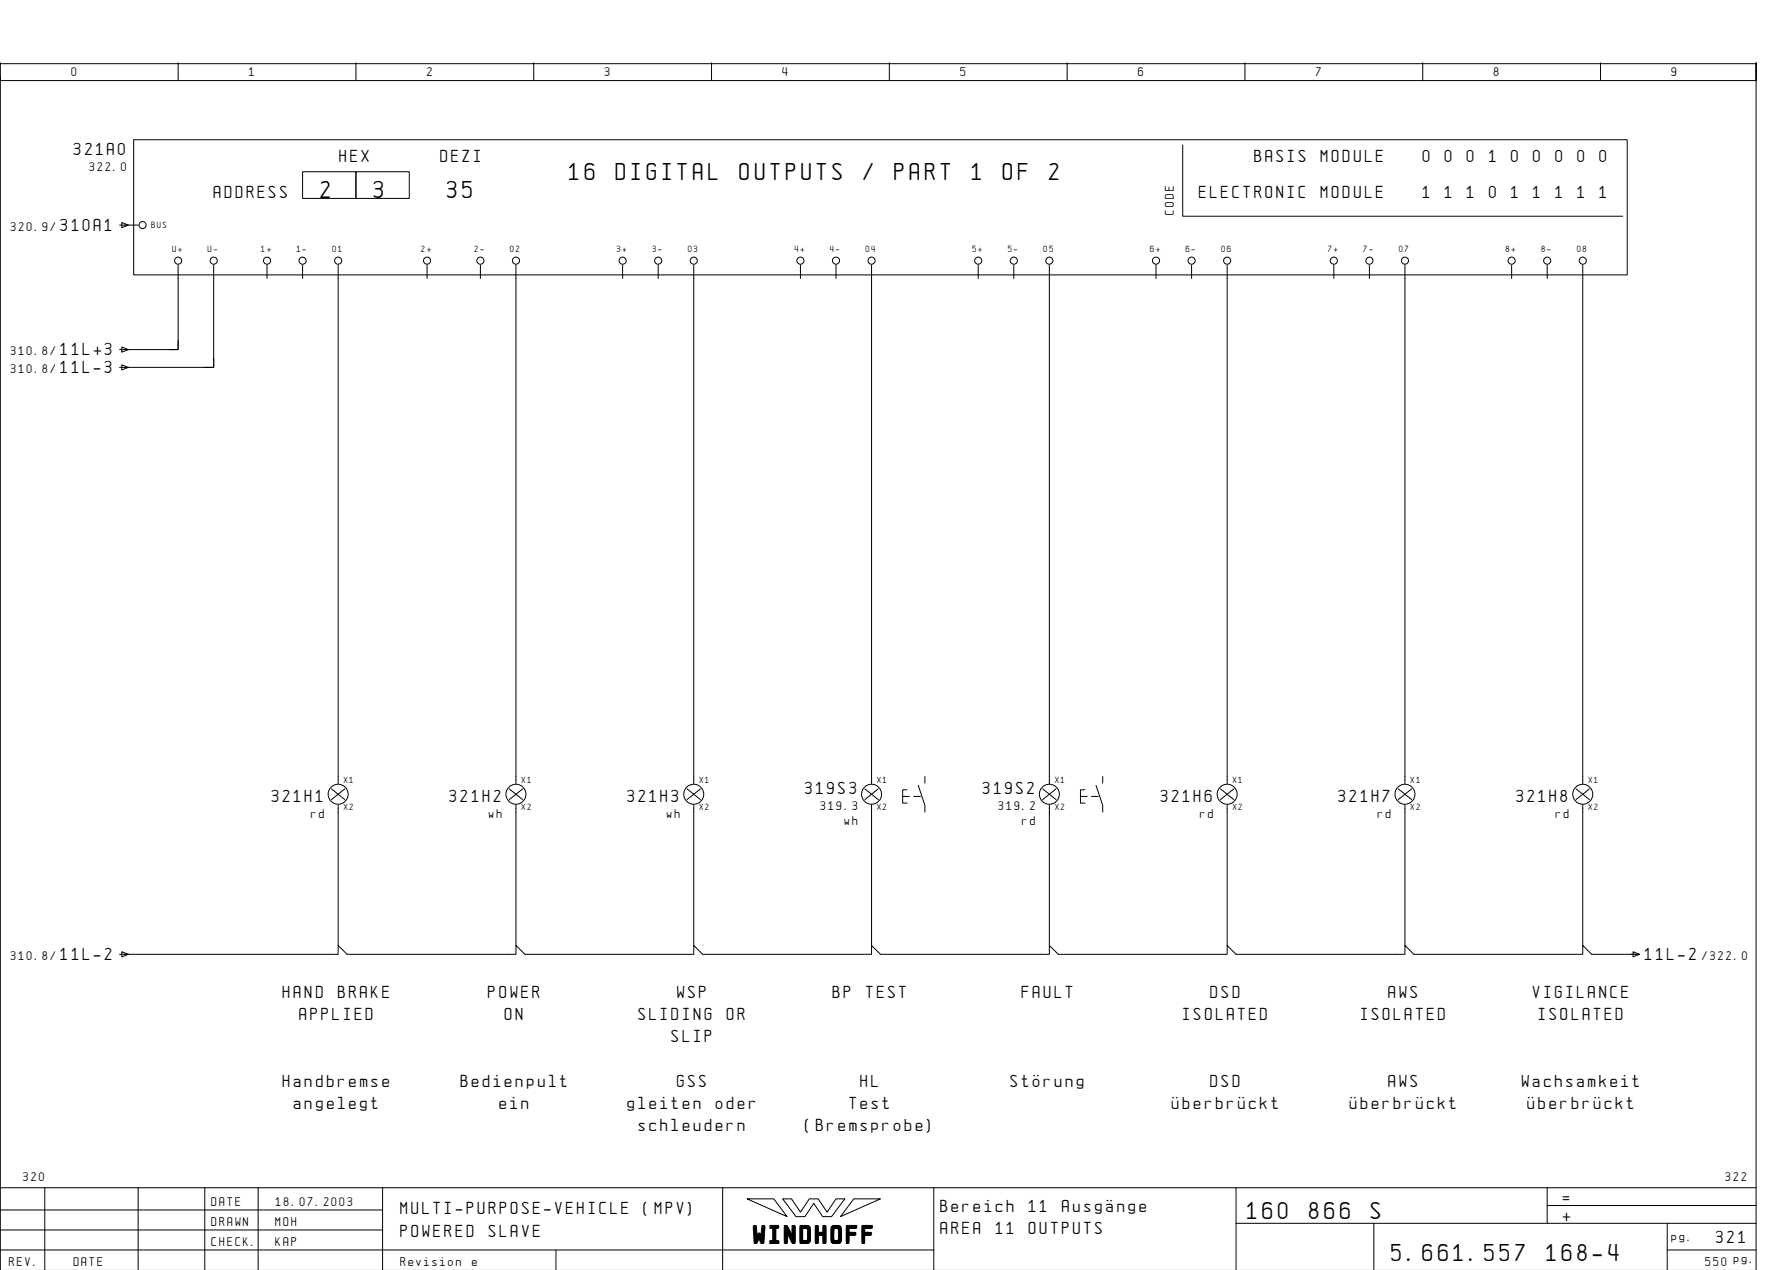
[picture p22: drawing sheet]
<svg xmlns="http://www.w3.org/2000/svg" width="399mm" height="286mm" viewBox="0 0 399 286" stroke-linecap="round" stroke-linejoin="round" font-family="sans-serif">
<defs><g id="words">
<g font-size="4.4">
<text x="128.1" y="40.4">16</text>
<text x="138.5" y="40.4">DIGITAL</text>
<text x="166.4" y="40.4">OUTPUTS</text>
<text x="194.2" y="40.4">/</text>
<text x="201.2" y="40.4">PART</text>
<text x="218.6" y="40.4">1</text>
<text x="225.6" y="40.4">OF</text>
<text x="236" y="40.4">2</text>
<text x="72.1" y="44.4">2</text>
<text x="84.1" y="44.4">3</text>
<text x="100.6" y="44.4">35</text>
<text x="280.6" y="274.1">160</text>
<text x="294.5" y="274.1">866</text>
<text x="308.4" y="274.1">S</text>
<text x="169.5" y="279.3">WINDHOFF</text>
<text x="313.1" y="283.6">5.661.557</text>
<text x="347.9" y="283.6">168-4</text>
</g>
<g font-size="3.1">
<text x="16.6" y="34.9">321A0</text>
<text x="76.3" y="36.4">HEX</text>
<text x="99.1" y="36.4">DEZI</text>
<text x="282.2" y="36.4">BASIS</text>
<text x="297.2" y="36.4">MODULE</text>
<text x="320.1" y="36.4">0</text>
<text x="325.1" y="36.4">0</text>
<text x="330" y="36.4">0</text>
<text x="335" y="36.4">1</text>
<text x="340" y="36.4">0</text>
<text x="345" y="36.4">0</text>
<text x="349.9" y="36.4">0</text>
<text x="354.9" y="36.4">0</text>
<text x="359.9" y="36.4">0</text>
<text x="48.1" y="44.4">ADDRESS</text>
<text x="269.8" y="44.4">ELECTRONIC</text>
<text x="297.2" y="44.4">MODULE</text>
<text x="320.1" y="44.4">1</text>
<text x="325.1" y="44.4">1</text>
<text x="330" y="44.4">1</text>
<text x="335" y="44.4">0</text>
<text x="340" y="44.4">1</text>
<text x="345" y="44.4">1</text>
<text x="349.9" y="44.4">1</text>
<text x="354.9" y="44.4">1</text>
<text x="359.9" y="44.4">1</text>
<text x="13.6" y="51.9">310A1</text>
<text x="13.6" y="79.9">11L+3</text>
<text x="13.6" y="83.9">11L-3</text>
<text x="181.1" y="178.6">319S3</text>
<text x="221.1" y="178.6">319S2</text>
<text x="61.1" y="180.4">321H1</text>
<text x="101.1" y="180.4">321H2</text>
<text x="141.1" y="180.4">321H3</text>
<text x="261.1" y="180.4">321H6</text>
<text x="301.1" y="180.4">321H7</text>
<text x="341.1" y="180.4">321H8</text>
<text x="13.6" y="215.9">11L-2</text>
<text x="370.1" y="215.9">11L-2</text>
<text x="63.6" y="224.4">HAND</text>
<text x="76.1" y="224.4">BRAKE</text>
<text x="109.9" y="224.4">POWER</text>
<text x="152.3" y="224.4">WSP</text>
<text x="187.4" y="224.4">BP</text>
<text x="194.8" y="224.4">TEST</text>
<text x="229.9" y="224.4">FAULT</text>
<text x="272.3" y="224.4">DSD</text>
<text x="312.3" y="224.4">AWS</text>
<text x="344.9" y="224.4">VIGILANCE</text>
<text x="67.4" y="229.4">APPLIED</text>
<text x="113.6" y="229.4">ON</text>
<text x="143.6" y="229.4">SLIDING</text>
<text x="163.5" y="229.4">OR</text>
<text x="266.1" y="229.4">ISOLATED</text>
<text x="306.1" y="229.4">ISOLATED</text>
<text x="346.1" y="229.4">ISOLATED</text>
<text x="151.1" y="234.4">SLIP</text>
<text x="63.6" y="244.4">Handbremse</text>
<text x="103.6" y="244.4">Bedienpult</text>
<text x="152.3" y="244.4">GSS</text>
<text x="193.6" y="244.4">HL</text>
<text x="227.4" y="244.4">Stîrung</text>
<text x="272.3" y="244.4">DSD</text>
<text x="312.3" y="244.4">AWS</text>
<text x="342.4" y="244.4">Wachsamkeit</text>
<text x="66.1" y="249.4">angelegt</text>
<text x="112.3" y="249.4">ein</text>
<text x="141.2" y="249.4">gleiten</text>
<text x="161.1" y="249.4">oder</text>
<text x="191.1" y="249.4">Test</text>
<text x="263.6" y="249.4">ÅberbrÅckt</text>
<text x="303.6" y="249.4">ÅberbrÅckt</text>
<text x="343.6" y="249.4">ÅberbrÅckt</text>
<text x="143.6" y="254.4">schleudern</text>
<text x="181.2" y="254.4">(Bremsprobe)</text>
<text x="90.1" y="273.1">MULTI-PURPOSE-VEHICLE</text>
<text x="144.8" y="273.1">(MPV)</text>
<text x="211.6" y="272.6">Bereich</text>
<text x="231.5" y="272.6">11</text>
<text x="238.9" y="272.6">AusgÑnge</text>
<text x="351.6" y="270.6">=</text>
<text x="351.6" y="274.6">+</text>
<text x="90.1" y="278.1">POWERED</text>
<text x="110" y="278.1">SLAVE</text>
<text x="211.6" y="277.6">AREA</text>
<text x="224" y="277.6">11</text>
<text x="231.5" y="277.6">OUTPUTS</text>
<text x="386.1" y="279.6">321</text>
</g>
<g font-size="2.3">
<text x="16.1" y="17.1">0</text>
<text x="56.1" y="17.1">1</text>
<text x="96.1" y="17.1">2</text>
<text x="136.1" y="17.1">3</text>
<text x="176.1" y="17.1">4</text>
<text x="216.1" y="17.1">5</text>
<text x="256.1" y="17.1">6</text>
<text x="296.1" y="17.1">7</text>
<text x="336.1" y="17.1">8</text>
<text x="376.1" y="17.1">9</text>
<text x="20.1" y="38.4">322.0</text>
<text x="2.4" y="51.9">320.9/</text>
<text x="264.1" y="48.4" transform="rotate(-90 264.1 48.4)">CODE</text>
<text x="2.4" y="79.9">310.8/</text>
<text x="2.4" y="83.9">310.8/</text>
<text x="70" y="183.9">rd</text>
<text x="110" y="183.9">wh</text>
<text x="150" y="183.9">wh</text>
<text x="184.6" y="182.1">319.3</text>
<text x="190" y="185.6">wh</text>
<text x="224.6" y="182.1">319.2</text>
<text x="230" y="185.6">rd</text>
<text x="270" y="183.9">rd</text>
<text x="310" y="183.9">rd</text>
<text x="350" y="183.9">rd</text>
<text x="2.4" y="215.9">310.8/</text>
<text x="383" y="215.9">/322.0</text>
<text x="5.2" y="265.6">320</text>
<text x="388.2" y="265.6">322</text>
<text x="47.6" y="271.1">DATE</text>
<text x="47.6" y="275.6">DRAWN</text>
<text x="62" y="275.6">MOH</text>
<text x="62.1" y="271.1">18.07.2003</text>
<text x="47.6" y="280.1">CHECK.</text>
<text x="62" y="280.1">KAP</text>
<text x="376.1" y="279.1">pg.</text>
<text x="2.1" y="284.6">REV.</text>
<text x="16.6" y="284.6">DATE</text>
<text x="90.1" y="284.6">Revision</text>
<text x="106.2" y="284.6">e</text>
<text x="383.7" y="284.6">550 pg.</text>
</g>
<g font-size="1.6">
<text x="34.1" y="51.3">BUS</text>
<text x="38.8" y="56.6">U+</text>
<text x="46.8" y="56.6">U-</text>
<text x="58.8" y="56.6">1+</text>
<text x="66.8" y="56.6">1-</text>
<text x="74.8" y="56.6">01</text>
<text x="94.8" y="56.6">2+</text>
<text x="106.8" y="56.6">2-</text>
<text x="114.8" y="56.6">02</text>
<text x="138.8" y="56.6">3+</text>
<text x="146.8" y="56.6">3-</text>
<text x="154.8" y="56.6">03</text>
<text x="178.8" y="56.6">4+</text>
<text x="186.8" y="56.6">4-</text>
<text x="194.8" y="56.6">04</text>
<text x="218.8" y="56.6">5+</text>
<text x="226.8" y="56.6">5-</text>
<text x="234.8" y="56.6">05</text>
<text x="258.8" y="56.6">6+</text>
<text x="266.8" y="56.6">6-</text>
<text x="274.8" y="56.6">06</text>
<text x="298.8" y="56.6">7+</text>
<text x="306.8" y="56.6">7-</text>
<text x="314.8" y="56.6">07</text>
<text x="338.8" y="56.6">8+</text>
<text x="346.8" y="56.6">8-</text>
<text x="354.8" y="56.6">08</text>
<text x="77.4" y="176.1">X1</text>
<text x="117.4" y="176.1">X1</text>
<text x="157.4" y="176.1">X1</text>
<text x="197.4" y="176.1">X1</text>
<text x="237.4" y="176.1">X1</text>
<text x="277.4" y="176.1">X1</text>
<text x="317.4" y="176.1">X1</text>
<text x="357.4" y="176.1">X1</text>
<text x="77.4" y="182.1">X2</text>
<text x="117.4" y="182.1">X2</text>
<text x="157.4" y="182.1">X2</text>
<text x="197.4" y="182.1">X2</text>
<text x="237.4" y="182.1">X2</text>
<text x="277.4" y="182.1">X2</text>
<text x="317.4" y="182.1">X2</text>
<text x="357.4" y="182.1">X2</text>
</g>
</g></defs>
<g fill="none" stroke="#000" stroke-width=".22">
<path d="M.1 14.1v4h395v-4v271.6M.1 17.1v250M.1 14.3h395M40.1 14.1v4M80.1 14.1v4M120.1 14.1v4M160.1 14.1v4M200.1 14.1v4M240.1 14.1v4M280.1 14.1v4M320.1 14.1v4M360.1 14.1v4"/>
<path d="M30.1 31.4h336v30.4h-336zM68.1 38.6h12v6h-12zM80.1 38.6h12v6h-12zM266.1 32.6v16h99M26.9 50.6h4.2M27.4 50l1.5 .6-1.5 .6zM40.1 59.6v19h-12M48.1 59.6v23h-20M60.1 59.6v3M68.1 59.6v3M76.1 59.6v116.6M96.1 59.6v3"/>
<path d="M108.1 59.6v3M116.1 59.6v116.6M140.1 59.6v3M148.1 59.6v3M156.1 59.6v116.6M180.1 59.6v3M188.1 59.6v3M196.1 59.6v116.6M220.1 59.6v3M228.1 59.6v3M236.1 59.6v116.6M260.1 59.6v3"/>
<path d="M268.1 59.6v3M276.1 59.6v116.6M300.1 59.6v3M308.1 59.6v3M316.1 59.6v116.6M340.1 59.6v3M348.1 59.6v3M356.1 59.6v116.6M26.9 78.6h1.8M27.4 78l1.5 .6-1.5 .6zM40.1 76.6v2h-2M26.9 82.6h1.8"/>
<path d="M27.4 82l1.5 .6-1.5 .6zM48.1 80.6v2h-2M74.6 177.4l3 2.4M77.6 177.4l-3 2.4M114.6 177.4l3 2.4M117.6 177.4l-3 2.4M154.6 177.4l3 2.4M157.6 177.4l-3 2.4M194.6 177.4l3 2.4M197.6 177.4l-3 2.4M203.1 179.1h1.5M204.1 177.6h-1v3h1"/>
<path d="M205.6 179.1h1.5M206.6 176.6l1.5 4.5v1.5M208.1 174.6v1.5M234.6 177.4l3 2.4M237.6 177.4l-3 2.4M243.1 179.1h1.5M244.1 177.6h-1v3h1M245.6 179.1h1.5M246.6 176.6l1.5 4.5v1.5M248.1 174.6v1.5M274.6 177.4l3 2.4M277.6 177.4l-3 2.4"/>
<path d="M314.6 177.4l3 2.4M317.6 177.4l-3 2.4M354.6 177.4l3 2.4M357.6 177.4l-3 2.4M76.1 181v31.6M116.1 181v31.6M156.1 181v31.6M196.1 181v31.6M236.1 181v31.6M276.1 181v31.6M316.1 181v31.6M356.1 181v31.6"/>
<path d="M26.9 214.6h49.2v-2l2 2h38v-2l2 2h38v-2l2 2h38v-2l2 2h38v-2l2 2h38v-2l2 2h38v-2l2 2h38v-2l2 2h10.7M27.4 214l1.5 .6-1.5 .6zM367.4 214l1.5 .6-1.5 .6zM10.1 267.1v18.5M31.1 267.1v18.5M46.1 267.1v18.6M58.1 267.1v18.6M86.1 272.1h-86M86.1 276.6h-86M86.1 267.1v18.6M162.6 267.1v18.6M168.1 269.6h6l3 4z"/>
<path d="M176.1 269.6h2l2 3 2-3h2l2 3 2-3h2l-3 4h-2l-2-3-2 3h-2zM192.1 269.6h6l-9 4zM210.1 267.1v18.6M278.1 275.1h117M278.1 267.1v18.6M309.1 275.1v10.6M348.1 271.1h47M348.1 267.1v8M375.1 275.1v10.6M395.1 267.1h-395v18.6M125.1 281.1v4.6M210.1 281.1h-210"/>
<path d="M375.1 281.1h20"/>
<circle cx="32.1" cy="50.6" r=".8"/>
<circle cx="40.1" cy="58.6" r=".8"/>
<circle cx="48.1" cy="58.6" r=".8"/>
<circle cx="60.1" cy="58.6" r=".8"/>
<circle cx="68.1" cy="58.6" r=".8"/>
<circle cx="76.1" cy="58.6" r=".8"/>
<circle cx="96.1" cy="58.6" r=".8"/>
<circle cx="108.1" cy="58.6" r=".8"/>
<circle cx="116.1" cy="58.6" r=".8"/>
<circle cx="140.1" cy="58.6" r=".8"/>
<circle cx="148.1" cy="58.6" r=".8"/>
<circle cx="156.1" cy="58.6" r=".8"/>
<circle cx="180.1" cy="58.6" r=".8"/>
<circle cx="188.1" cy="58.6" r=".8"/>
<circle cx="196.1" cy="58.6" r=".8"/>
<circle cx="220.1" cy="58.6" r=".8"/>
<circle cx="228.1" cy="58.6" r=".8"/>
<circle cx="236.1" cy="58.6" r=".8"/>
<circle cx="260.1" cy="58.6" r=".8"/>
<circle cx="268.1" cy="58.6" r=".8"/>
<circle cx="276.1" cy="58.6" r=".8"/>
<circle cx="300.1" cy="58.6" r=".8"/>
<circle cx="308.1" cy="58.6" r=".8"/>
<circle cx="316.1" cy="58.6" r=".8"/>
<circle cx="340.1" cy="58.6" r=".8"/>
<circle cx="348.1" cy="58.6" r=".8"/>
<circle cx="356.1" cy="58.6" r=".8"/>
<circle cx="76.1" cy="178.6" r="2.25"/>
<circle cx="116.1" cy="178.6" r="2.25"/>
<circle cx="156.1" cy="178.6" r="2.25"/>
<circle cx="196.1" cy="178.6" r="2.25"/>
<circle cx="236.1" cy="178.6" r="2.25"/>
<circle cx="276.1" cy="178.6" r="2.25"/>
<circle cx="316.1" cy="178.6" r="2.25"/>
<circle cx="356.1" cy="178.6" r="2.25"/>
</g>
<use href="#words"/>
</svg>
